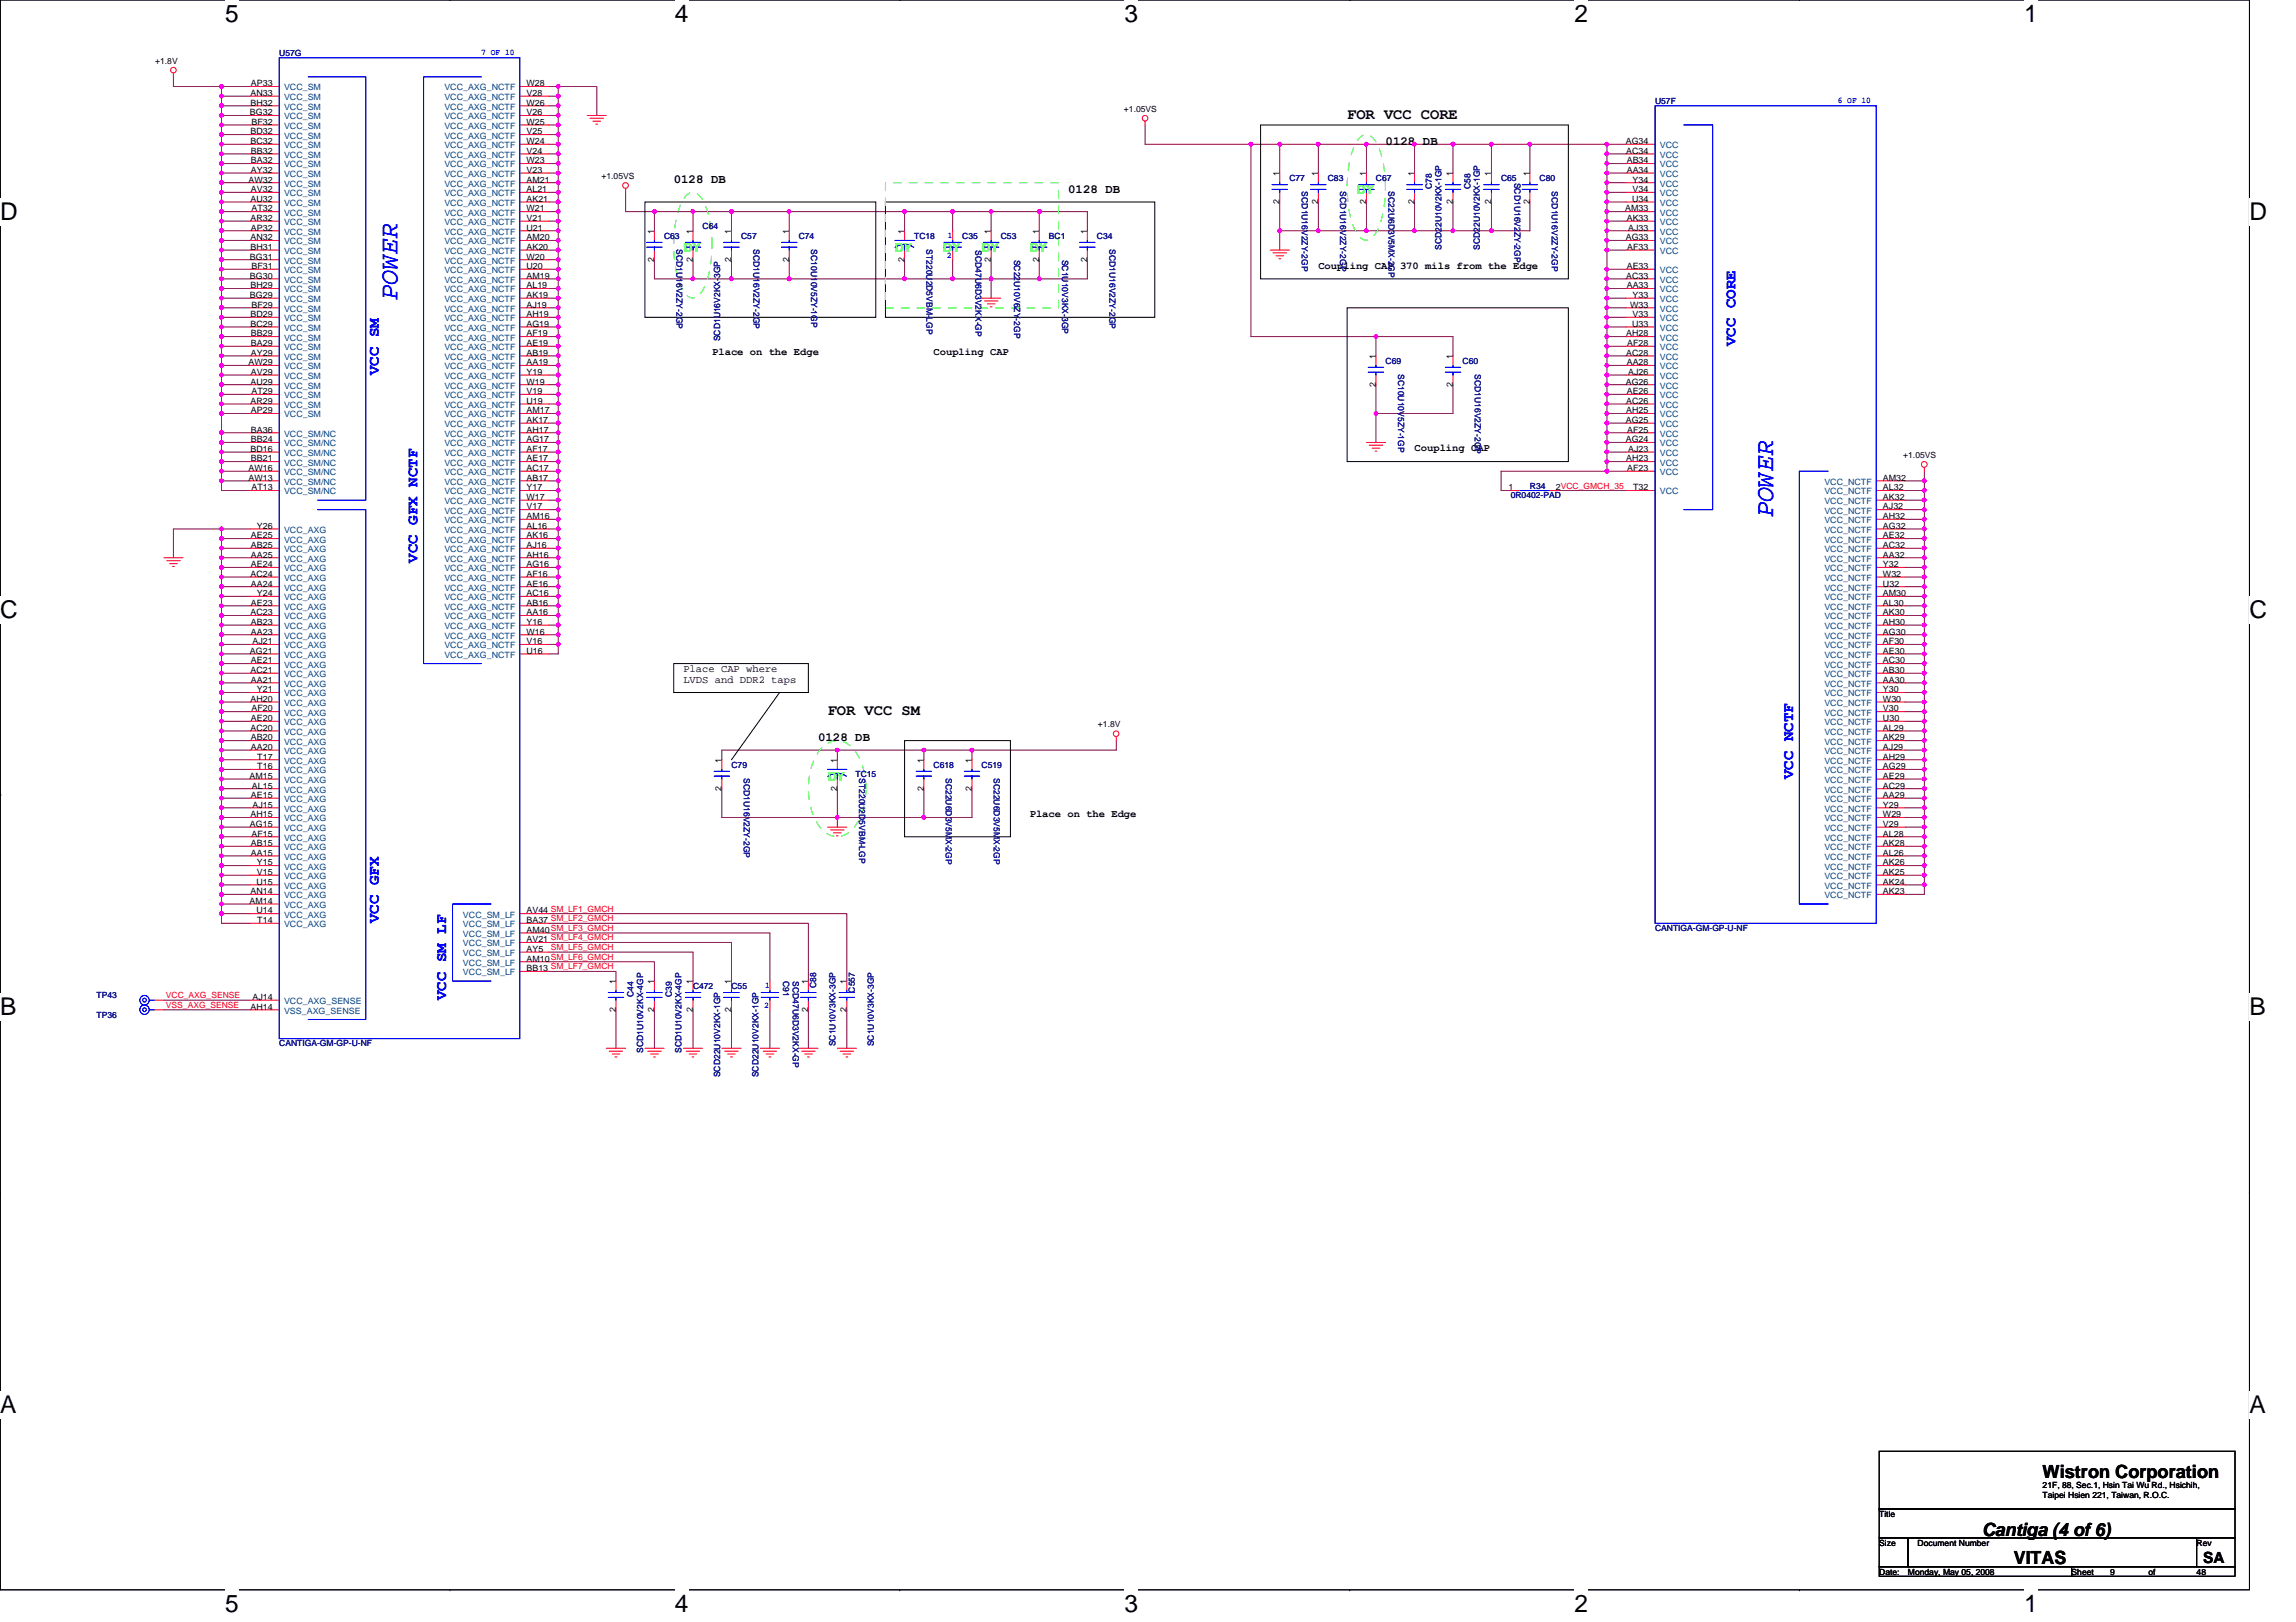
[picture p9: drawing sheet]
<svg xmlns="http://www.w3.org/2000/svg" width="297mm" height="210mm" viewBox="0 0 297 210" stroke-linecap="round" stroke-linejoin="round" font-family="sans-serif">
<defs><g id="words">
<g font-size="3.3" fill="#00f">
<text x="51.4" y="38.8" transform="rotate(-90 51.4 38.8)">POWER</text>
<text x="229.4" y="67" transform="rotate(-90 229.4 67)">POWER</text>
</g>
<g font-size="3.2">
<text x="29.1" y="2.8">5</text>
<text x="87.3" y="2.8">4</text>
<text x="145.5" y="2.8">3</text>
<text x="203.7" y="2.8">2</text>
<text x="261.9" y="2.8">1</text>
<text x="0" y="28.5">D</text>
<text x="291" y="28.5">D</text>
<text x="0" y="80">C</text>
<text x="291" y="80">C</text>
<text x="0" y="131.4">B</text>
<text x="291" y="131.4">B</text>
<text x="0" y="182.8">A</text>
<text x="291" y="182.8">A</text>
<text x="29.1" y="208.6">5</text>
<text x="87.3" y="208.6">4</text>
<text x="145.5" y="208.6">3</text>
<text x="203.7" y="208.6">2</text>
<text x="261.9" y="208.6">1</text>
</g>
<g font-size="2.3">
<text x="264.3" y="191.2">Wistron Corporation</text>
<text x="256.4" y="198.8">Cantiga (4 of 6)</text>
<text x="260.5" y="202.4">VITAS</text>
</g>
<g font-size="2">
<text x="174.3" y="15.4">FOR VCC CORE</text>
<text x="107.1" y="92.5">FOR VCC SM</text>
<text x="285" y="202.2">SA</text>
</g>
<g font-size="2" fill="#00f">
<text x="224.5" y="44.8" transform="rotate(-90 224.5 44.8)">VCC CORE</text>
<text x="49" y="48.5" transform="rotate(-90 49 48.5)">VCC SM</text>
<text x="54" y="72.8" transform="rotate(-90 54 72.8)">VCC GFX NCTF</text>
<text x="232" y="100.8" transform="rotate(-90 232 100.8)">VCC NCTF</text>
<text x="49" y="119.5" transform="rotate(-90 49 119.5)">VCC GFX</text>
<text x="57.7" y="129.4" transform="rotate(-90 57.7 129.4)">VCC SM LF</text>
</g>
<g font-size="1.6">
<text x="87.2" y="23.7">0128 DB</text>
<text x="179.3" y="18.8">0128 DB</text>
<text x="138.2" y="25">0128 DB</text>
<text x="105.8" y="95.9">0128 DB</text>
</g>
<g font-size="1.6" fill="#0f0">
<text x="175.5" y="25.1">DY</text>
<text x="88.4" y="32.6">DY</text>
<text x="115.8" y="32.6">DY</text>
<text x="122" y="32.6">DY</text>
<text x="127" y="32.6">DY</text>
<text x="133.2" y="32.6">DY</text>
<text x="107.1" y="101">DY</text>
</g>
<g font-size="1.4">
<text x="170.6" y="34.8">Coupling CAP 370 mils from the Edge</text>
<text x="92.1" y="46">Place on the Edge</text>
<text x="120.8" y="46">Coupling CAP</text>
<text x="183" y="58.4">Coupling CAP</text>
<text x="88.4" y="87">Place CAP where</text>
<text x="88.4" y="88.4">LVDS and DDR2 taps</text>
<text x="133.2" y="105.7">Place on the Edge</text>
</g>
<g font-size="1.1">
<text x="20.1" y="8.2">+1.8V</text>
<text x="32.5" y="11.2">AP33</text>
<text x="68.1" y="11.2">W28</text>
<text x="32.3" y="14.9">BG32</text>
<text x="32.4" y="17.4">BD32</text>
<text x="32.4" y="12.4">AN33</text>
<text x="32.4" y="13.7">BH32</text>
<text x="32.5" y="16.2">BF32</text>
<text x="68.1" y="12.4">V28</text>
<text x="68.1" y="13.7">W26</text>
<text x="68.1" y="14.9">V26</text>
<text x="68.1" y="16.2">W25</text>
<text x="68.1" y="17.4">V25</text>
<text x="145.4" y="14.5">+1.05VS</text>
<text x="32.1" y="23.6">AW32</text>
<text x="32.4" y="18.6">BC32</text>
<text x="32.5" y="22.4">AY32</text>
<text x="32.5" y="19.9">BB32</text>
<text x="32.5" y="21.1">BA32</text>
<text x="68.1" y="22.4">V23</text>
<text x="68.1" y="23.6">AM21</text>
<text x="68.1" y="18.6">W24</text>
<text x="68.1" y="19.9">V24</text>
<text x="68.1" y="21.1">W23</text>
<text x="77.8" y="23.2">+1.05VS</text>
<text x="165.5" y="22.8" transform="rotate(-90 165.5 22.8)">1</text>
<text x="170.5" y="22.8" transform="rotate(-90 170.5 22.8)">1</text>
<text x="176.8" y="22.8" transform="rotate(-90 176.8 22.8)">1</text>
<text x="183" y="22.8" transform="rotate(-90 183 22.8)">1</text>
<text x="188" y="22.8" transform="rotate(-90 188 22.8)">1</text>
<text x="192.9" y="22.8" transform="rotate(-90 192.9 22.8)">1</text>
<text x="197.9" y="22.8" transform="rotate(-90 197.9 22.8)">1</text>
<text x="210.3" y="18.6">AG34</text>
<text x="210.4" y="19.9">AC34</text>
<text x="210.5" y="21.1">AB34</text>
<text x="210.5" y="22.4">AA34</text>
<text x="211.2" y="23.6">Y34</text>
<text x="32.4" y="26.1">AU32</text>
<text x="32.4" y="28.6">AR32</text>
<text x="32.5" y="24.9">AV32</text>
<text x="32.5" y="29.8">AP32</text>
<text x="32.5" y="27.4">AT32</text>
<text x="68.1" y="24.9">AL21</text>
<text x="68.1" y="26.1">AK21</text>
<text x="68.1" y="27.4">W21</text>
<text x="68.1" y="28.6">V21</text>
<text x="68.1" y="29.8">U21</text>
<text x="165.5" y="26.4" transform="rotate(-90 165.5 26.4)">2</text>
<text x="170.5" y="26.4" transform="rotate(-90 170.5 26.4)">2</text>
<text x="176.8" y="26.4" transform="rotate(-90 176.8 26.4)">2</text>
<text x="183" y="26.4" transform="rotate(-90 183 26.4)">2</text>
<text x="188" y="26.4" transform="rotate(-90 188 26.4)">2</text>
<text x="192.9" y="26.4" transform="rotate(-90 192.9 26.4)">2</text>
<text x="197.9" y="26.4" transform="rotate(-90 197.9 26.4)">2</text>
<text x="210.3" y="27.4">AM33</text>
<text x="210.5" y="28.6">AK33</text>
<text x="210.6" y="29.8">AJ33</text>
<text x="211.2" y="26.1">U34</text>
<text x="211.2" y="24.9">V34</text>
<text x="32.3" y="33.6">BG31</text>
<text x="32.4" y="31.1">AN32</text>
<text x="32.4" y="32.3">BH31</text>
<text x="32.5" y="34.8">BF31</text>
<text x="68.1" y="31.1">AM20</text>
<text x="68.1" y="32.3">AK20</text>
<text x="68.1" y="33.6">W20</text>
<text x="68.1" y="34.8">U20</text>
<text x="84.6" y="33.9" transform="rotate(-90 84.6 33.9)">2</text>
<text x="84.6" y="30.2" transform="rotate(-90 84.6 30.2)">1</text>
<text x="89.6" y="33.9" transform="rotate(-90 89.6 33.9)">2</text>
<text x="89.6" y="30.2" transform="rotate(-90 89.6 30.2)">1</text>
<text x="94.6" y="33.9" transform="rotate(-90 94.6 33.9)">2</text>
<text x="94.6" y="30.2" transform="rotate(-90 94.6 30.2)">1</text>
<text x="102.1" y="33.9" transform="rotate(-90 102.1 33.9)">2</text>
<text x="102.1" y="30.2" transform="rotate(-90 102.1 30.2)">1</text>
<text x="117" y="33.9" transform="rotate(-90 117 33.9)">2</text>
<text x="117" y="30.2" transform="rotate(-90 117 30.2)">1</text>
<text x="128.2" y="33.9" transform="rotate(-90 128.2 33.9)">2</text>
<text x="128.2" y="30.2" transform="rotate(-90 128.2 30.2)">1</text>
<text x="134.4" y="33.9" transform="rotate(-90 134.4 33.9)">2</text>
<text x="134.4" y="30.2" transform="rotate(-90 134.4 30.2)">1</text>
<text x="140.6" y="33.9" transform="rotate(-90 140.6 33.9)">2</text>
<text x="140.6" y="30.2" transform="rotate(-90 140.6 30.2)">1</text>
<text x="210.3" y="31.1">AG33</text>
<text x="210.5" y="34.8">AE33</text>
<text x="210.5" y="32.3">AF33</text>
<text x="32.3" y="36.1">BG30</text>
<text x="32.3" y="38.6">BG29</text>
<text x="32.4" y="37.3">BH29</text>
<text x="32.4" y="41">BD29</text>
<text x="32.5" y="39.8">BF29</text>
<text x="68.1" y="36.1">AM19</text>
<text x="68.1" y="37.3">AL19</text>
<text x="68.1" y="38.6">AK19</text>
<text x="68.1" y="39.8">AJ19</text>
<text x="68.1" y="41">AH19</text>
<text x="210.4" y="36.1">AC33</text>
<text x="210.5" y="37.3">AA33</text>
<text x="210.9" y="39.8">W33</text>
<text x="211.2" y="38.6">Y33</text>
<text x="211.2" y="41">V33</text>
<text x="32.1" y="47.3">AW29</text>
<text x="32.4" y="42.3">BC29</text>
<text x="32.5" y="43.5">BB29</text>
<text x="32.5" y="44.8">BA29</text>
<text x="32.5" y="46">AY29</text>
<text x="68.1" y="42.3">AG19</text>
<text x="68.1" y="43.5">AF19</text>
<text x="68.1" y="44.8">AE19</text>
<text x="68.1" y="46">AB19</text>
<text x="68.1" y="47.3">AA19</text>
<text x="178" y="46.4" transform="rotate(-90 178 46.4)">1</text>
<text x="188" y="46.4" transform="rotate(-90 188 46.4)">1</text>
<text x="210.4" y="43.5">AH28</text>
<text x="210.4" y="46">AC28</text>
<text x="210.5" y="47.3">AA28</text>
<text x="210.5" y="44.8">AF28</text>
<text x="211.2" y="42.3">U33</text>
<text x="32.4" y="49.8">AU29</text>
<text x="32.4" y="52.3">AR29</text>
<text x="32.5" y="48.5">AV29</text>
<text x="32.5" y="53.5">AP29</text>
<text x="32.5" y="51">AT29</text>
<text x="68.1" y="48.5">Y19</text>
<text x="68.1" y="49.8">W19</text>
<text x="68.1" y="51">V19</text>
<text x="68.1" y="52.3">U19</text>
<text x="68.1" y="53.5">AM17</text>
<text x="178" y="50" transform="rotate(-90 178 50)">2</text>
<text x="188" y="50" transform="rotate(-90 188 50)">2</text>
<text x="210.3" y="49.8">AG26</text>
<text x="210.4" y="52.3">AC26</text>
<text x="210.4" y="53.5">AH25</text>
<text x="210.5" y="51">AE26</text>
<text x="210.6" y="48.5">AJ26</text>
<text x="32.4" y="58.5">BD16</text>
<text x="32.5" y="56">BA36</text>
<text x="32.5" y="57.2">BB24</text>
<text x="32.5" y="59.7">BB21</text>
<text x="68.1" y="54.7">AK17</text>
<text x="68.1" y="56">AH17</text>
<text x="68.1" y="57.2">AG17</text>
<text x="68.1" y="58.5">AF17</text>
<text x="68.1" y="59.7">AE17</text>
<text x="210.3" y="54.7">AG25</text>
<text x="210.3" y="57.2">AG24</text>
<text x="210.4" y="59.7">AH23</text>
<text x="210.5" y="56">AF25</text>
<text x="210.6" y="58.5">AJ23</text>
<text x="246.2" y="59.3">+1.05VS</text>
<text x="32.1" y="61">AW16</text>
<text x="32.1" y="62.2">AW13</text>
<text x="32.5" y="63.5">AT13</text>
<text x="68.1" y="61">AC17</text>
<text x="68.1" y="62.2">AB17</text>
<text x="68.1" y="63.5">Y17</text>
<text x="68.1" y="64.7">W17</text>
<text x="68.1" y="65.9">V17</text>
<text x="195.2" y="63.5">1</text>
<text x="201.3" y="63.5">2VCC_GMCH_35</text>
<text x="210.5" y="61">AF23</text>
<text x="211.3" y="63.5">T32</text>
<text x="243.6" y="62.2">AM32</text>
<text x="243.6" y="63.5">AL32</text>
<text x="243.6" y="64.7">AK32</text>
<text x="243.6" y="65.9">AJ32</text>
<text x="32.5" y="69.7">AE25</text>
<text x="32.5" y="70.9">AB25</text>
<text x="33.2" y="68.4">Y26</text>
<text x="68.1" y="67.2">AM16</text>
<text x="68.1" y="68.4">AL16</text>
<text x="68.1" y="69.7">AK16</text>
<text x="68.1" y="70.9">AJ16</text>
<text x="243.6" y="67.2">AH32</text>
<text x="243.6" y="68.4">AG32</text>
<text x="243.6" y="69.7">AE32</text>
<text x="243.6" y="70.9">AC32</text>
<text x="32.4" y="74.7">AC24</text>
<text x="32.5" y="72.2">AA25</text>
<text x="32.5" y="73.4">AE24</text>
<text x="32.5" y="75.9">AA24</text>
<text x="33.2" y="77.2">Y24</text>
<text x="68.1" y="72.2">AH16</text>
<text x="68.1" y="73.4">AG16</text>
<text x="68.1" y="74.7">AF16</text>
<text x="68.1" y="75.9">AE16</text>
<text x="68.1" y="77.2">AC16</text>
<text x="243.6" y="72.2">AA32</text>
<text x="243.6" y="73.4">Y32</text>
<text x="243.6" y="74.7">W32</text>
<text x="243.6" y="75.9">U32</text>
<text x="243.6" y="77.2">AM30</text>
<text x="32.4" y="79.6">AC23</text>
<text x="32.5" y="78.4">AE23</text>
<text x="32.5" y="80.9">AB23</text>
<text x="32.5" y="82.1">AA23</text>
<text x="32.7" y="83.4">AJ21</text>
<text x="68.1" y="78.4">AB16</text>
<text x="68.1" y="79.6">AA16</text>
<text x="68.1" y="80.9">Y16</text>
<text x="68.1" y="82.1">W16</text>
<text x="68.1" y="83.4">V16</text>
<text x="243.6" y="78.4">AL30</text>
<text x="243.6" y="79.6">AK30</text>
<text x="243.6" y="82.1">AG30</text>
<text x="243.6" y="83.4">AF30</text>
<text x="243.6" y="80.9">AH30</text>
<text x="32.3" y="84.6">AG21</text>
<text x="32.4" y="87.1">AC21</text>
<text x="32.5" y="85.9">AE21</text>
<text x="32.5" y="88.3">AA21</text>
<text x="33.2" y="89.6">Y21</text>
<text x="68.1" y="84.6">U16</text>
<text x="243.6" y="85.9">AC30</text>
<text x="243.6" y="84.6">AE30</text>
<text x="243.6" y="87.1">AB30</text>
<text x="243.6" y="88.3">AA30</text>
<text x="243.6" y="89.6">Y30</text>
<text x="32.4" y="90.8">AH20</text>
<text x="32.4" y="94.6">AC20</text>
<text x="32.5" y="93.3">AE20</text>
<text x="32.5" y="95.8">AB20</text>
<text x="32.5" y="92.1">AF20</text>
<text x="142" y="94.1">+1.8V</text>
<text x="243.6" y="90.8">W30</text>
<text x="243.6" y="92.1">V30</text>
<text x="243.6" y="93.3">U30</text>
<text x="243.6" y="94.6">AL29</text>
<text x="243.6" y="95.8">AK29</text>
<text x="32.3" y="100.8">AM15</text>
<text x="32.5" y="97">AA20</text>
<text x="33.3" y="98.3">T17</text>
<text x="33.3" y="99.5">T16</text>
<text x="93.4" y="98.7" transform="rotate(-90 93.4 98.7)">1</text>
<text x="108.3" y="98.7" transform="rotate(-90 108.3 98.7)">1</text>
<text x="119.5" y="98.7" transform="rotate(-90 119.5 98.7)">1</text>
<text x="125.7" y="98.7" transform="rotate(-90 125.7 98.7)">1</text>
<text x="243.6" y="97">AJ29</text>
<text x="243.6" y="98.3">AH29</text>
<text x="243.6" y="99.5">AG29</text>
<text x="243.6" y="100.8">AE29</text>
<text x="32.3" y="107">AG15</text>
<text x="32.4" y="105.8">AH15</text>
<text x="32.5" y="103.3">AE15</text>
<text x="32.6" y="102">AL15</text>
<text x="32.7" y="104.5">AJ15</text>
<text x="93.4" y="102.3" transform="rotate(-90 93.4 102.3)">2</text>
<text x="108.3" y="102.3" transform="rotate(-90 108.3 102.3)">2</text>
<text x="119.5" y="102.3" transform="rotate(-90 119.5 102.3)">2</text>
<text x="125.7" y="102.3" transform="rotate(-90 125.7 102.3)">2</text>
<text x="243.6" y="102">AC29</text>
<text x="243.6" y="103.3">AA29</text>
<text x="243.6" y="104.5">Y29</text>
<text x="243.6" y="105.8">W29</text>
<text x="243.6" y="107">V29</text>
<text x="32.5" y="109.5">AB15</text>
<text x="32.5" y="110.7">AA15</text>
<text x="32.5" y="108.3">AF15</text>
<text x="33.2" y="112">Y15</text>
<text x="33.2" y="113.2">V15</text>
<text x="243.6" y="113.2">AK25</text>
<text x="243.6" y="108.3">AL28</text>
<text x="243.6" y="109.5">AK28</text>
<text x="243.6" y="110.7">AL26</text>
<text x="243.6" y="112">AK26</text>
<text x="32.3" y="117">AM14</text>
<text x="32.4" y="115.7">AN14</text>
<text x="33.2" y="114.5">U15</text>
<text x="33.2" y="118.2">U14</text>
<text x="33.3" y="119.5">T14</text>
<text x="68.1" y="118.2">AV44 SM_LF1_GMCH</text>
<text x="68.1" y="119.5">BA37 SM_LF2_GMCH</text>
<text x="243.6" y="114.5">AK24</text>
<text x="243.6" y="115.7">AK23</text>
<text x="68.1" y="120.7">AM40SM_LF3_GMCH</text>
<text x="68.1" y="121.9">AV21 SM_LF4_GMCH</text>
<text x="68.1" y="123.2">AY5</text>
<text x="68.1" y="124.4">AM10SM_LF6_GMCH</text>
<text x="68.1" y="125.7">BB13 SM_LF7_GMCH</text>
<text x="32.4" y="130.7">AH14</text>
<text x="32.7" y="129.4">AJ14</text>
<text x="79.7" y="130.9" transform="rotate(-90 79.7 130.9)">2</text>
<text x="79.7" y="127.3" transform="rotate(-90 79.7 127.3)">1</text>
<text x="84.6" y="130.9" transform="rotate(-90 84.6 130.9)">2</text>
<text x="84.6" y="127.3" transform="rotate(-90 84.6 127.3)">1</text>
<text x="89.6" y="130.9" transform="rotate(-90 89.6 130.9)">2</text>
<text x="89.6" y="127.3" transform="rotate(-90 89.6 127.3)">1</text>
<text x="94.6" y="130.9" transform="rotate(-90 94.6 130.9)">2</text>
<text x="94.6" y="127.3" transform="rotate(-90 94.6 127.3)">1</text>
<text x="104.6" y="130.9" transform="rotate(-90 104.6 130.9)">2</text>
<text x="104.6" y="127.3" transform="rotate(-90 104.6 127.3)">1</text>
<text x="109.5" y="130.9" transform="rotate(-90 109.5 130.9)">2</text>
<text x="109.5" y="127.3" transform="rotate(-90 109.5 127.3)">1</text>
<text x="243.1" y="196.3">Title</text>
<text x="264.3" y="192.6">21F, 88, Sec.1, Hsin Tai Wu Rd., Hsichih,</text>
<text x="264.3" y="193.9">Taipei Hsien 221, Taiwan, R.O.C.</text>
<text x="243.1" y="200">Size</text>
<text x="243.1" y="203.8">Date:</text>
<text x="246.8" y="203.8">Monday, May 05, 2008</text>
<text x="248.1" y="200">Document Number</text>
<text x="268" y="203.8">Sheet</text>
<text x="273" y="203.8">9</text>
<text x="278" y="203.8">of</text>
<text x="284.2" y="200">Rev</text>
<text x="284.2" y="203.8">48</text>
</g>
<g font-size="1.1" fill="#000080">
<text x="36.1" y="7.2">U57G</text>
<text x="214.1" y="13.5">U57F</text>
<text x="166.8" y="23.4">C77</text>
<text x="171.8" y="23.4">C83</text>
<text x="178" y="23.4">C67</text>
<text x="194.2" y="23.4">C65</text>
<text x="195.9" y="23.6" transform="rotate(90 195.9 23.6)">SCD1U16V2ZY-2GP</text>
<text x="199.2" y="23.4">C80</text>
<text x="90.9" y="29.6">C64</text>
<text x="168.4" y="24.8" transform="rotate(90 168.4 24.8)">SCD1U16V2ZY-2GP</text>
<text x="173.4" y="24.8" transform="rotate(90 173.4 24.8)">SCD1U16V2ZY-2GP</text>
<text x="179.6" y="24.8" transform="rotate(90 179.6 24.8)">SC22U6D3V5MX-2GP</text>
<text x="185.2" y="24.5" transform="rotate(-90 185.2 24.5)">C78</text>
<text x="190.2" y="24.5" transform="rotate(-90 190.2 24.5)">C58</text>
<text x="200.8" y="24.8" transform="rotate(90 200.8 24.8)">SCD1U16V2ZY-2GP</text>
<text x="85.9" y="30.9">C63</text>
<text x="87.5" y="32.2" transform="rotate(90 87.5 32.2)">SCD1U16V2ZY-2GP</text>
<text x="95.9" y="30.9">C57</text>
<text x="97.5" y="32.2" transform="rotate(90 97.5 32.2)">SCD1U16V2ZY-2GP</text>
<text x="103.3" y="30.9">C74</text>
<text x="104.9" y="32.2" transform="rotate(90 104.9 32.2)">SC10U10V5ZY-1GP</text>
<text x="118.3" y="30.9">TC18</text>
<text x="119.9" y="32.2" transform="rotate(90 119.9 32.2)">ST220U2D5VBM-LGP</text>
<text x="124.5" y="30.9">C35</text>
<text x="126.2" y="32.4" transform="rotate(90 126.2 32.4)">SCD47U6D3V2KX-GP</text>
<text x="129.5" y="30.9">C53</text>
<text x="131.2" y="33.6" transform="rotate(90 131.2 33.6)">SC22U10V6ZY-2GP</text>
<text x="135.7" y="30.9">BC1</text>
<text x="137.4" y="33.6" transform="rotate(90 137.4 33.6)">SC1U10V3KX-3GP</text>
<text x="141.9" y="30.9">C34</text>
<text x="143.5" y="32.2" transform="rotate(90 143.5 32.2)">SCD1U16V2ZY-2GP</text>
<text x="186.5" y="32.4" transform="rotate(-90 186.5 32.4)">SCD22U10V2KX-1GP</text>
<text x="191.5" y="32.4" transform="rotate(-90 191.5 32.4)">SCD22U10V2KX-1GP</text>
<text x="93.2" y="44.2" transform="rotate(-90 93.2 44.2)">SCD1U16V2KX-3GP</text>
<text x="179.3" y="47.1">C69</text>
<text x="189.2" y="47.1">C60</text>
<text x="180.9" y="48.4" transform="rotate(90 180.9 48.4)">SC10U10V5ZY-1GP</text>
<text x="190.8" y="48.4" transform="rotate(90 190.8 48.4)">SCD1U16V2ZY-2GP</text>
<text x="195.4" y="64.5">0R0402-PAD</text>
<text x="197.9" y="63.2">R34</text>
<text x="94.6" y="99.3">C79</text>
<text x="96.2" y="100.7" transform="rotate(90 96.2 100.7)">SCD1U16V2ZY-2GP</text>
<text x="110.7" y="100.6">TC15</text>
<text x="111.2" y="100.7" transform="rotate(90 111.2 100.7)">ST220U2D5VBM-LGP</text>
<text x="120.8" y="99.3">C618</text>
<text x="122.4" y="100.7" transform="rotate(90 122.4 100.7)">SC22U6D3V5MX-2GP</text>
<text x="127" y="99.3">C519</text>
<text x="128.6" y="100.7" transform="rotate(90 128.6 100.7)">SC22U6D3V5MX-2GP</text>
<text x="214.1" y="120.5">CANTIGA-GM-GP-U-NF</text>
<text x="12.5" y="131.7">TP36</text>
<text x="12.5" y="129.2">TP43</text>
<text x="82" y="129.1" transform="rotate(-90 82 129.1)">C44</text>
<text x="86.9" y="129.1" transform="rotate(-90 86.9 129.1)">C39</text>
<text x="89.7" y="128">C472</text>
<text x="94.6" y="128">C55</text>
<text x="101.3" y="127" transform="rotate(90 101.3 127)">C91</text>
<text x="102.6" y="127" transform="rotate(90 102.6 127)">SCD47U6D3V2KX-GP</text>
<text x="105.6" y="127.8" transform="rotate(-90 105.6 127.8)">C88</text>
<text x="110.6" y="128.4" transform="rotate(-90 110.6 128.4)">C557</text>
<text x="36.1" y="135.4">CANTIGA-GM-GP-U-NF</text>
<text x="83.2" y="136.3" transform="rotate(-90 83.2 136.3)">SCD1U10V2KX-4GP</text>
<text x="88.2" y="136.3" transform="rotate(-90 88.2 136.3)">SCD1U10V2KX-4GP</text>
<text x="108.1" y="135.4" transform="rotate(-90 108.1 135.4)">SC1U10V3KX-3GP</text>
<text x="113.1" y="135.4" transform="rotate(-90 113.1 135.4)">SC1U10V3KX-3GP</text>
<text x="93.2" y="139.4" transform="rotate(-90 93.2 139.4)">SCD22U10V2KX-1GP</text>
<text x="98.1" y="139.4" transform="rotate(-90 98.1 139.4)">SCD22U10V2KX-1GP</text>
</g>
<g font-size="1.1" fill="#004080">
<text x="36.7" y="11.7">VCC_SM</text>
<text x="57.5" y="11.7">VCC_AXG_NCTF</text>
<text x="36.7" y="17.9">VCC_SM</text>
<text x="36.7" y="13">VCC_SM</text>
<text x="36.7" y="14.2">VCC_SM</text>
<text x="36.7" y="15.5">VCC_SM</text>
<text x="36.7" y="16.7">VCC_SM</text>
<text x="57.5" y="13">VCC_AXG_NCTF</text>
<text x="57.5" y="14.2">VCC_AXG_NCTF</text>
<text x="57.5" y="15.5">VCC_AXG_NCTF</text>
<text x="57.5" y="16.7">VCC_AXG_NCTF</text>
<text x="57.5" y="17.9">VCC_AXG_NCTF</text>
<text x="36.7" y="22.9">VCC_SM</text>
<text x="36.7" y="19.2">VCC_SM</text>
<text x="36.7" y="20.4">VCC_SM</text>
<text x="36.7" y="21.7">VCC_SM</text>
<text x="57.5" y="22.9">VCC_AXG_NCTF</text>
<text x="57.5" y="19.2">VCC_AXG_NCTF</text>
<text x="57.5" y="20.4">VCC_AXG_NCTF</text>
<text x="57.5" y="21.7">VCC_AXG_NCTF</text>
<text x="214.7" y="19.2">VCC</text>
<text x="214.7" y="20.4">VCC</text>
<text x="214.7" y="21.7">VCC</text>
<text x="214.7" y="22.9">VCC</text>
<text x="36.7" y="24.2">VCC_SM</text>
<text x="36.7" y="25.4">VCC_SM</text>
<text x="36.7" y="26.6">VCC_SM</text>
<text x="36.7" y="27.9">VCC_SM</text>
<text x="36.7" y="29.1">VCC_SM</text>
<text x="57.5" y="24.2">VCC_AXG_NCTF</text>
<text x="57.5" y="25.4">VCC_AXG_NCTF</text>
<text x="57.5" y="26.6">VCC_AXG_NCTF</text>
<text x="57.5" y="27.9">VCC_AXG_NCTF</text>
<text x="57.5" y="29.1">VCC_AXG_NCTF</text>
<text x="214.7" y="24.2">VCC</text>
<text x="214.7" y="25.4">VCC</text>
<text x="214.7" y="26.6">VCC</text>
<text x="214.7" y="27.9">VCC</text>
<text x="214.7" y="29.1">VCC</text>
<text x="36.7" y="35.3">VCC_SM</text>
<text x="36.7" y="30.4">VCC_SM</text>
<text x="36.7" y="31.6">VCC_SM</text>
<text x="36.7" y="32.9">VCC_SM</text>
<text x="36.7" y="34.1">VCC_SM</text>
<text x="57.5" y="30.4">VCC_AXG_NCTF</text>
<text x="57.5" y="31.6">VCC_AXG_NCTF</text>
<text x="57.5" y="32.9">VCC_AXG_NCTF</text>
<text x="57.5" y="34.1">VCC_AXG_NCTF</text>
<text x="57.5" y="35.3">VCC_AXG_NCTF</text>
<text x="214.7" y="30.4">VCC</text>
<text x="214.7" y="31.6">VCC</text>
<text x="214.7" y="32.9">VCC</text>
<text x="214.7" y="35.3">VCC</text>
<text x="36.7" y="36.6">VCC_SM</text>
<text x="36.7" y="37.8">VCC_SM</text>
<text x="36.7" y="39.1">VCC_SM</text>
<text x="36.7" y="40.3">VCC_SM</text>
<text x="36.7" y="41.6">VCC_SM</text>
<text x="57.5" y="36.6">VCC_AXG_NCTF</text>
<text x="57.5" y="37.8">VCC_AXG_NCTF</text>
<text x="57.5" y="39.1">VCC_AXG_NCTF</text>
<text x="57.5" y="40.3">VCC_AXG_NCTF</text>
<text x="57.5" y="41.6">VCC_AXG_NCTF</text>
<text x="214.7" y="36.6">VCC</text>
<text x="214.7" y="37.8">VCC</text>
<text x="214.7" y="39.1">VCC</text>
<text x="214.7" y="40.3">VCC</text>
<text x="214.7" y="41.6">VCC</text>
<text x="36.7" y="47.8">VCC_SM</text>
<text x="36.7" y="42.8">VCC_SM</text>
<text x="36.7" y="44.1">VCC_SM</text>
<text x="36.7" y="45.3">VCC_SM</text>
<text x="36.7" y="46.6">VCC_SM</text>
<text x="57.5" y="42.8">VCC_AXG_NCTF</text>
<text x="57.5" y="44.1">VCC_AXG_NCTF</text>
<text x="57.5" y="45.3">VCC_AXG_NCTF</text>
<text x="57.5" y="46.6">VCC_AXG_NCTF</text>
<text x="57.5" y="47.8">VCC_AXG_NCTF</text>
<text x="214.7" y="42.8">VCC</text>
<text x="214.7" y="44.1">VCC</text>
<text x="214.7" y="45.3">VCC</text>
<text x="214.7" y="46.6">VCC</text>
<text x="214.7" y="47.8">VCC</text>
<text x="36.7" y="49">VCC_SM</text>
<text x="36.7" y="50.3">VCC_SM</text>
<text x="36.7" y="51.5">VCC_SM</text>
<text x="36.7" y="52.8">VCC_SM</text>
<text x="57.5" y="49">VCC_AXG_NCTF</text>
<text x="57.5" y="50.3">VCC_AXG_NCTF</text>
<text x="57.5" y="51.5">VCC_AXG_NCTF</text>
<text x="57.5" y="52.8">VCC_AXG_NCTF</text>
<text x="214.7" y="49">VCC</text>
<text x="214.7" y="50.3">VCC</text>
<text x="214.7" y="51.5">VCC</text>
<text x="214.7" y="52.8">VCC</text>
<text x="36.7" y="54">VCC_SM</text>
<text x="36.7" y="56.5">VCC_SM/NC</text>
<text x="36.7" y="57.8">VCC_SM/NC</text>
<text x="36.7" y="59">VCC_SM/NC</text>
<text x="57.5" y="54">VCC_AXG_NCTF</text>
<text x="57.5" y="55.3">VCC_AXG_NCTF</text>
<text x="57.5" y="56.5">VCC_AXG_NCTF</text>
<text x="57.5" y="57.8">VCC_AXG_NCTF</text>
<text x="57.5" y="59">VCC_AXG_NCTF</text>
<text x="214.7" y="54">VCC</text>
<text x="214.7" y="55.3">VCC</text>
<text x="214.7" y="56.5">VCC</text>
<text x="214.7" y="57.8">VCC</text>
<text x="214.7" y="59">VCC</text>
<text x="36.7" y="60.2">VCC_SM/NC</text>
<text x="36.7" y="61.5">VCC_SM/NC</text>
<text x="36.7" y="62.7">VCC_SM/NC</text>
<text x="36.7" y="64">VCC_SM/NC</text>
<text x="57.5" y="60.2">VCC_AXG_NCTF</text>
<text x="57.5" y="61.5">VCC_AXG_NCTF</text>
<text x="57.5" y="62.7">VCC_AXG_NCTF</text>
<text x="57.5" y="64">VCC_AXG_NCTF</text>
<text x="57.5" y="65.2">VCC_AXG_NCTF</text>
<text x="214.7" y="60.2">VCC</text>
<text x="214.7" y="61.5">VCC</text>
<text x="214.7" y="64">VCC</text>
<text x="236" y="62.7">VCC_NCTF</text>
<text x="236" y="64">VCC_NCTF</text>
<text x="236" y="65.2">VCC_NCTF</text>
<text x="36.7" y="69">VCC_AXG</text>
<text x="36.7" y="70.2">VCC_AXG</text>
<text x="36.7" y="71.5">VCC_AXG</text>
<text x="57.5" y="66.5">VCC_AXG_NCTF</text>
<text x="57.5" y="67.7">VCC_AXG_NCTF</text>
<text x="57.5" y="69">VCC_AXG_NCTF</text>
<text x="57.5" y="70.2">VCC_AXG_NCTF</text>
<text x="57.5" y="71.5">VCC_AXG_NCTF</text>
<text x="236" y="66.5">VCC_NCTF</text>
<text x="236" y="67.7">VCC_NCTF</text>
<text x="236" y="69">VCC_NCTF</text>
<text x="236" y="70.2">VCC_NCTF</text>
<text x="236" y="71.5">VCC_NCTF</text>
<text x="36.7" y="72.7">VCC_AXG</text>
<text x="36.7" y="73.9">VCC_AXG</text>
<text x="36.7" y="75.2">VCC_AXG</text>
<text x="36.7" y="76.4">VCC_AXG</text>
<text x="36.7" y="77.7">VCC_AXG</text>
<text x="57.5" y="72.7">VCC_AXG_NCTF</text>
<text x="57.5" y="73.9">VCC_AXG_NCTF</text>
<text x="57.5" y="75.2">VCC_AXG_NCTF</text>
<text x="57.5" y="76.4">VCC_AXG_NCTF</text>
<text x="57.5" y="77.7">VCC_AXG_NCTF</text>
<text x="236" y="72.7">VCC_NCTF</text>
<text x="236" y="73.9">VCC_NCTF</text>
<text x="236" y="75.2">VCC_NCTF</text>
<text x="236" y="76.4">VCC_NCTF</text>
<text x="236" y="77.7">VCC_NCTF</text>
<text x="36.7" y="78.9">VCC_AXG</text>
<text x="36.7" y="80.2">VCC_AXG</text>
<text x="36.7" y="81.4">VCC_AXG</text>
<text x="36.7" y="82.7">VCC_AXG</text>
<text x="36.7" y="83.9">VCC_AXG</text>
<text x="57.5" y="78.9">VCC_AXG_NCTF</text>
<text x="57.5" y="80.2">VCC_AXG_NCTF</text>
<text x="57.5" y="81.4">VCC_AXG_NCTF</text>
<text x="57.5" y="82.7">VCC_AXG_NCTF</text>
<text x="57.5" y="83.9">VCC_AXG_NCTF</text>
<text x="236" y="78.9">VCC_NCTF</text>
<text x="236" y="80.2">VCC_NCTF</text>
<text x="236" y="82.7">VCC_NCTF</text>
<text x="236" y="83.9">VCC_NCTF</text>
<text x="236" y="81.4">VCC_NCTF</text>
<text x="36.7" y="85.1">VCC_AXG</text>
<text x="36.7" y="86.4">VCC_AXG</text>
<text x="36.7" y="87.6">VCC_AXG</text>
<text x="36.7" y="88.9">VCC_AXG</text>
<text x="57.5" y="85.1">VCC_AXG_NCTF</text>
<text x="236" y="86.4">VCC_NCTF</text>
<text x="236" y="85.1">VCC_NCTF</text>
<text x="236" y="87.6">VCC_NCTF</text>
<text x="236" y="88.9">VCC_NCTF</text>
<text x="36.7" y="90.1">VCC_AXG</text>
<text x="36.7" y="91.4">VCC_AXG</text>
<text x="36.7" y="92.6">VCC_AXG</text>
<text x="36.7" y="93.9">VCC_AXG</text>
<text x="36.7" y="95.1">VCC_AXG</text>
<text x="236" y="91.4">VCC_NCTF</text>
<text x="236" y="92.6">VCC_NCTF</text>
<text x="236" y="93.9">VCC_NCTF</text>
<text x="236" y="95.1">VCC_NCTF</text>
<text x="236" y="90.1">VCC_NCTF</text>
<text x="36.7" y="96.4">VCC_AXG</text>
<text x="36.7" y="97.6">VCC_AXG</text>
<text x="36.7" y="98.8">VCC_AXG</text>
<text x="36.7" y="101.3">VCC_AXG</text>
<text x="36.7" y="100.1">VCC_AXG</text>
<text x="236" y="97.6">VCC_NCTF</text>
<text x="236" y="98.8">VCC_NCTF</text>
<text x="236" y="100.1">VCC_NCTF</text>
<text x="236" y="101.3">VCC_NCTF</text>
<text x="236" y="96.4">VCC_NCTF</text>
<text x="36.7" y="102.6">VCC_AXG</text>
<text x="36.7" y="105.1">VCC_AXG</text>
<text x="36.7" y="106.3">VCC_AXG</text>
<text x="36.7" y="107.5">VCC_AXG</text>
<text x="36.7" y="103.8">VCC_AXG</text>
<text x="236" y="102.6">VCC_NCTF</text>
<text x="236" y="103.8">VCC_NCTF</text>
<text x="236" y="105.1">VCC_NCTF</text>
<text x="236" y="106.3">VCC_NCTF</text>
<text x="236" y="107.5">VCC_NCTF</text>
<text x="36.7" y="108.8">VCC_AXG</text>
<text x="36.7" y="110">VCC_AXG</text>
<text x="36.7" y="111.3">VCC_AXG</text>
<text x="36.7" y="112.5">VCC_AXG</text>
<text x="36.7" y="113.8">VCC_AXG</text>
<text x="236" y="113.8">VCC_NCTF</text>
<text x="236" y="108.8">VCC_NCTF</text>
<text x="236" y="110">VCC_NCTF</text>
<text x="236" y="111.3">VCC_NCTF</text>
<text x="236" y="112.5">VCC_NCTF</text>
<text x="36.7" y="115">VCC_AXG</text>
<text x="36.7" y="116.2">VCC_AXG</text>
<text x="36.7" y="117.5">VCC_AXG</text>
<text x="36.7" y="118.7">VCC_AXG</text>
<text x="36.7" y="120">VCC_AXG</text>
<text x="59.9" y="118.7">VCC_SM_LF</text>
<text x="59.9" y="120">VCC_SM_LF</text>
<text x="236" y="115">VCC_NCTF</text>
<text x="236" y="116.2">VCC_NCTF</text>
<text x="59.9" y="121.2">VCC_SM_LF</text>
<text x="59.9" y="122.5">VCC_SM_LF</text>
<text x="59.9" y="123.7">VCC_SM_LF</text>
<text x="59.9" y="125">VCC_SM_LF</text>
<text x="36.7" y="129.9">VCC_AXG_SENSE</text>
<text x="36.7" y="131.2">VSS_AXG_SENSE</text>
<text x="59.9" y="126.2">VCC_SM_LF</text>
</g>
<g font-size="1.1" fill="#00f">
<text x="62.3" y="7.1">7 OF 10</text>
<text x="237.8" y="13.4">6 OF 10</text>
<text x="122.5" y="33.4">2</text>
<text x="122.6" y="30.8">1</text>
<text x="98.9" y="130.5">2</text>
<text x="99" y="127.9">1</text>
</g>
<g font-size="1.1" fill="#f00">
<text x="71.2" y="123">SM_LF5_GMCH</text>
<text x="21.5" y="129.2">VCC_AXG_SENSE</text>
<text x="21.5" y="130.4">VSS_AXG_SENSE</text>
</g>
</g></defs>
<path d="M0 0h291v205.7h-291z" fill="none" stroke="#000" stroke-width=".13"/>
<g fill="#fff">
<path d="M29.1 0h1.8v3.5h-1.8z"/>
<path d="M29.1 205.7h1.8v3.6h-1.8z"/>
</g>
<path d="M58.2 0h.1M58.2 205.7h.1" fill="none" stroke="#000" stroke-width=".13"/>
<g fill="#fff">
<path d="M87.3 0h1.8v3.5h-1.8z"/>
<path d="M87.3 205.7h1.8v3.6h-1.8z"/>
</g>
<path d="M116.4 0h.1M116.4 205.7h.1" fill="none" stroke="#000" stroke-width=".13"/>
<g fill="#fff">
<path d="M145.5 0h1.8v3.5h-1.8z"/>
<path d="M145.5 205.7h1.8v3.6h-1.8z"/>
</g>
<path d="M174.6 0h.1M174.6 205.7h.1" fill="none" stroke="#000" stroke-width=".13"/>
<g fill="#fff">
<path d="M203.7 0h1.8v3.5h-1.8z"/>
<path d="M203.7 205.7h1.8v3.6h-1.8z"/>
</g>
<path d="M232.8 0h.1M232.8 205.7h.1" fill="none" stroke="#000" stroke-width=".13"/>
<g fill="#fff">
<path d="M261.9 0h1.7v3.5h-1.7z"/>
<path d="M261.9 205.7h1.7v3.6h-1.7z"/>
<path d="M0 25.7h2.3v3.5h-2.3z"/>
<path d="M291 25.7h2.3v3.5h-2.3z"/>
<path d="M0 77.2h2.3v3.5h-2.3z"/>
<path d="M291 77.2h2.3v3.5h-2.3z"/>
</g>
<path d="M0 51.4h.1M291 51.4h.1" fill="none" stroke="#000" stroke-width=".13"/>
<g fill="#fff">
<path d="M0 128.6h2.1v3.5h-2.1z"/>
<path d="M291 128.6h2.1v3.5h-2.1z"/>
</g>
<path d="M0 102.9h.1M291 102.9h.1" fill="none" stroke="#000" stroke-width=".13"/>
<g fill="#fff">
<path d="M0 180h2.2v3.5h-2.2z"/>
<path d="M291 180h2.1v3.5h-2.1z"/>
</g>
<g fill="none" stroke="#000" stroke-width=".13">
<path d="M163.1 16.2h39.8v19.9h-39.8zM83.4 26.1h29.9v15h-29.9zM114.6 26.1h34.8v15h-34.8zM174.3 39.8h28.6v19.9h-28.6zM87.2 85.9h17.4v3.7h-17.4zM100.9 89.6l-6.3 8.7M117 95.8h13.7v12.5h-13.7zM0 154.3h.1M291 154.3h.1M243.1 187.8h46.1v7.5h-46.1zM243.1 195.3h46.1v3.7h-46.1zM243.1 199h3.7v3.8h-3.7z"/>
<path d="M246.8 199h37.4v3.8h-37.4zM284.2 199h5v3.8h-5zM243.1 202.8h24.9v1.2h-24.9zM268 202.8h21.2v1.2h-21.2z"/>
</g>
<g fill="none" stroke="#800040" stroke-width=".13">
<path d="M22.4 9.9v1.3h10M28.7 18.7h3.7M28.7 11.2v52.3h3.7M28.7 13.7h3.7M28.7 19.9h3.7M28.7 14.9h3.7M28.7 16.2h3.7M28.7 17.4h3.7M28.7 12.4h3.7M71 18.7h1.2M71 13.7h1.2M71 19.9h1.2"/>
<path d="M71 11.2h1.2M71 14.9h1.2M71 16.2h1.2M71 17.4h1.2M71 12.4h1.2M72.2 11.2h5v3.7M72.2 11.2v73.4h-1.2M148.1 16.2v2.5h62.3M161.8 18.7v24.9h26.2v2.5M165.6 18.7v3.7M170.6 18.7v3.7M176.8 18.7v3.7"/>
<path d="M183 18.7v3.7M188 18.7v3.7M193 18.7v3.7M197.9 18.7v3.7M207.9 19.9h2.5M207.9 18.7v42.3M28.7 32.4h3.7M28.7 34.8h3.7M28.7 36.1h3.7M28.7 37.3h3.7M28.7 38.6h3.7M28.7 39.8h3.7"/>
<path d="M28.7 27.4h3.7M28.7 21.2h3.7M28.7 22.4h3.7M28.7 23.6h3.7M28.7 24.9h3.7M28.7 26.1h3.7M28.7 28.6h3.7M28.7 29.9h3.7M28.7 31.1h3.7M28.7 33.6h3.7M71 32.4h1.2M71 34.8h1.2"/>
<path d="M71 36.1h1.2M71 37.3h1.2M71 38.6h1.2M71 39.8h1.2M71 27.4h1.2M71 21.2h1.2M71 22.4h1.2M71 23.6h1.2M71 24.9h1.2M71 26.1h1.2M71 28.6h1.2M71 29.9h1.2"/>
<path d="M71 31.1h1.2M71 33.6h1.2M80.9 24.9v2.5h36.1M84.7 33.6v2.5h56v-2.5M84.7 27.4v2.5M89.7 27.4v2.5M89.7 33.6v2.5M94.6 27.4v2.5M94.6 33.6v2.5M102.1 27.4v2.5M102.1 33.6v2.5M117 27.4h6.3v2.5"/>
<path d="M117 27.4v2.5M117 33.6v2.5M123.3 27.4h17.4v2.5M123.3 33.6v2.5M128.2 27.4v2.5M128.2 33.6v5M134.4 27.4v2.5M134.4 33.6v2.5M165.6 26.1v6.3M170.6 26.1v3.8M176.8 26.1v3.8M183 26.1v3.8"/>
<path d="M188 26.1v3.8M193 26.1v3.8M197.9 26.1v3.8h-32.3M207.9 32.4h2.5M207.9 34.8h2.5M207.9 36.1h2.5M207.9 37.3h2.5M207.9 38.6h2.5M207.9 39.8h2.5M207.9 27.4h2.5M207.9 21.2h2.5M207.9 22.4h2.5"/>
<path d="M207.9 23.6h2.5M207.9 24.9h2.5M207.9 26.1h2.5M207.9 28.6h2.5M207.9 29.9h2.5M207.9 31.1h2.5M28.7 41.1h3.7M28.7 42.3h3.7M28.7 43.6h3.7M28.7 44.8h3.7M28.7 46.1h3.7M28.7 47.3h3.7"/>
<path d="M28.7 48.5h3.7M28.7 49.8h3.7M28.7 51h3.7M28.7 52.3h3.7M28.7 53.5h3.7M28.7 56h3.7M28.7 57.3h3.7M28.7 58.5h3.7M28.7 59.7h3.7M71 41.1h1.2M71 42.3h1.2M71 43.6h1.2"/>
<path d="M71 44.8h1.2M71 46.1h1.2M71 47.3h1.2M71 48.5h1.2M71 49.8h1.2M71 51h1.2M71 52.3h1.2M71 53.5h1.2M71 56h1.2M71 57.3h1.2M71 58.5h1.2M71 59.7h1.2"/>
<path d="M71 54.8h1.2M178 43.6v2.5M178 49.8v7.5M188 49.8v3.7h-10M207.9 41.1h2.5M207.9 42.3h2.5M207.9 43.6h2.5M207.9 44.8h2.5M207.9 46.1h2.5M207.9 47.3h2.5M207.9 48.5h2.5M207.9 49.8h2.5"/>
<path d="M207.9 51h2.5M207.9 52.3h2.5M207.9 53.5h2.5M207.9 56h2.5M207.9 57.3h2.5M207.9 58.5h2.5M207.9 59.7h2.5M207.9 54.8h2.5M28.7 61h3.7M28.7 62.2h3.7M28.7 69.7h3.7M28.7 68.5v51h3.7"/>
<path d="M28.7 71h3.7M28.7 72.2h3.7M28.7 73.4h3.7M28.7 74.7h3.7M28.7 75.9h3.7M28.7 77.2h3.7M28.7 78.4h3.7M28.7 79.7h3.7M32.4 68.5h-10v3.7M71 61h1.2M71 62.2h1.2M71 63.5h1.2"/>
<path d="M71 64.7h1.2M71 68.5h1.2M71 69.7h1.2M71 66h1.2M71 67.2h1.2M71 71h1.2M71 72.2h1.2M71 73.4h1.2M71 74.7h1.2M71 75.9h1.2M71 77.2h1.2M71 78.4h1.2"/>
<path d="M71 79.7h1.2M201.7 63.5h8.7M210.4 61h-16.2v2.5h1.2M246.5 62.2h2.5M246.5 63.5h2.5M246.5 64.7h2.5M246.5 68.5h2.5M246.5 69.7h2.5M246.5 66h2.5M246.5 67.2h2.5M246.5 71h2.5M246.5 72.2h2.5"/>
<path d="M246.5 73.4h2.5M246.5 74.7h2.5M246.5 75.9h2.5M246.5 77.2h2.5M246.5 78.4h2.5M246.5 79.7h2.5M249 61v54.7h-2.5M28.7 97.1h3.7M28.7 80.9h3.7M28.7 82.1h3.7M28.7 83.4h3.7M28.7 84.6h3.7"/>
<path d="M28.7 85.9h3.7M28.7 87.1h3.7M28.7 88.4h3.7M28.7 89.6h3.7M28.7 90.8h3.7M28.7 92.1h3.7M28.7 93.3h3.7M28.7 94.6h3.7M28.7 95.8h3.7M28.7 98.3h3.7M28.7 99.6h3.7M71 80.9h1.2"/>
<path d="M71 82.1h1.2M71 83.4h1.2M108.3 97.1v1.2M119.5 97.1v1.2M125.7 97.1v1.2M144.4 95.8v1.3h-51v1.2M246.5 97.1h2.5M246.5 80.9h2.5M246.5 82.1h2.5M246.5 83.4h2.5M246.5 84.6h2.5M246.5 85.9h2.5"/>
<path d="M246.5 87.1h2.5M246.5 88.4h2.5M246.5 89.6h2.5M246.5 90.8h2.5M246.5 92.1h2.5M246.5 93.3h2.5M246.5 94.6h2.5M246.5 95.8h2.5M246.5 98.3h2.5M246.5 99.6h2.5M28.7 100.8h3.7M28.7 105.8h3.7"/>
<path d="M28.7 102.1h3.7M28.7 103.3h3.7M28.7 104.5h3.7M28.7 107h3.7M28.7 108.3h3.7M28.7 109.5h3.7M28.7 110.8h3.7M28.7 112h3.7M28.7 113.3h3.7M28.7 114.5h3.7M28.7 115.7h3.7M28.7 117h3.7"/>
<path d="M28.7 118.2h3.7M71 119.5h33.6v7.5M71 118.2h38.6v8.8M93.4 102.1v3.7h32.3v-3.7M108.3 102.1v4.9M119.5 102.1v3.7M246.5 100.8h2.5M246.5 105.8h2.5M246.5 102.1h2.5M246.5 103.3h2.5M246.5 104.5h2.5M246.5 107h2.5"/>
<path d="M246.5 108.3h2.5M246.5 109.5h2.5M246.5 110.8h2.5M246.5 112h2.5M246.5 113.3h2.5M246.5 114.5h2.5M21.2 129.4h11.2M21.2 130.7h11.2M71 125.7h8.7v1.3M71 124.5h13.7v2.5M71 123.2h18.7v3.8M71 122h23.6v5"/>
<path d="M71 120.7h28.6v6.3M79.7 130.7v5M84.7 130.7v5M89.7 130.7v5M94.6 130.7v5M99.6 130.7v5M104.6 130.7v5M109.6 130.7v5"/>
</g>
<g fill="#f0f" stroke="#f0f" stroke-width=".13">
<circle cx="161.8" cy="18.7" r=".24"/>
<circle cx="207.9" cy="32.3" r=".24"/>
<circle cx="108.3" cy="105.8" r=".24"/>
<circle cx="108.3" cy="97.1" r=".23"/>
<circle cx="119.5" cy="97.1" r=".24"/>
<circle cx="119.5" cy="105.8" r=".24"/>
<circle cx="249" cy="102.1" r=".24"/>
<circle cx="207.9" cy="34.8" r=".23"/>
<circle cx="207.9" cy="36.1" r=".24"/>
<circle cx="207.9" cy="37.3" r=".24"/>
<circle cx="72.2" cy="69.7" r=".24"/>
<circle cx="72.2" cy="70.9" r=".23"/>
<circle cx="170.5" cy="18.7" r=".24"/>
<circle cx="94.6" cy="36.1" r=".24"/>
<circle cx="207.9" cy="19.9" r=".24"/>
<circle cx="125.7" cy="97.1" r=".24"/>
<circle cx="249" cy="108.3" r=".24"/>
<circle cx="28.7" cy="39.8" r=".23"/>
<circle cx="28.7" cy="19.9" r=".24"/>
<circle cx="28.7" cy="21.1" r=".23"/>
<circle cx="28.7" cy="22.4" r=".23"/>
<circle cx="28.7" cy="23.6" r=".24"/>
<circle cx="28.7" cy="61" r=".24"/>
<circle cx="28.7" cy="13.7" r=".24"/>
<circle cx="28.7" cy="14.9" r=".23"/>
<circle cx="249" cy="109.5" r=".24"/>
<circle cx="28.7" cy="46" r=".23"/>
<circle cx="28.7" cy="47.3" r=".23"/>
<circle cx="28.7" cy="49.8" r=".24"/>
<circle cx="28.7" cy="51" r=".24"/>
<circle cx="28.7" cy="53.5" r=".23"/>
<circle cx="28.7" cy="33.6" r=".23"/>
<circle cx="28.7" cy="36.1" r=".24"/>
<circle cx="28.7" cy="37.3" r=".24"/>
<circle cx="28.7" cy="38.6" r=".24"/>
<circle cx="28.7" cy="16.2" r=".23"/>
<circle cx="28.7" cy="17.4" r=".24"/>
<circle cx="28.7" cy="18.7" r=".24"/>
<circle cx="28.7" cy="41.1" r=".23"/>
<circle cx="28.7" cy="42.3" r=".24"/>
<circle cx="28.7" cy="43.5" r=".24"/>
<circle cx="28.7" cy="27.4" r=".23"/>
<circle cx="28.7" cy="52.3" r=".23"/>
<circle cx="28.7" cy="56" r=".24"/>
<circle cx="28.7" cy="57.2" r=".24"/>
<circle cx="28.7" cy="26.1" r=".24"/>
<circle cx="28.7" cy="62.2" r=".24"/>
<circle cx="28.7" cy="28.6" r=".23"/>
<circle cx="28.7" cy="59.7" r=".23"/>
<circle cx="28.7" cy="29.9" r=".24"/>
<circle cx="28.7" cy="44.8" r=".24"/>
<circle cx="89.6" cy="27.4" r=".23"/>
<circle cx="248.9" cy="110.8" r=".24"/>
<circle cx="248.9" cy="74.7" r=".24"/>
<circle cx="248.9" cy="112" r=".24"/>
<circle cx="28.7" cy="70.9" r=".23"/>
<circle cx="207.9" cy="51" r=".24"/>
<circle cx="207.9" cy="52.3" r=".23"/>
<circle cx="207.9" cy="22.4" r=".23"/>
<circle cx="207.9" cy="53.5" r=".23"/>
<circle cx="207.9" cy="18.7" r=".24"/>
<circle cx="207.9" cy="43.5" r=".24"/>
<circle cx="207.9" cy="44.8" r=".24"/>
<circle cx="207.9" cy="26.1" r=".24"/>
<circle cx="207.9" cy="27.4" r=".23"/>
<circle cx="207.9" cy="21.1" r=".23"/>
<circle cx="207.9" cy="49.8" r=".24"/>
<circle cx="207.9" cy="41.1" r=".23"/>
<circle cx="207.9" cy="42.3" r=".24"/>
<circle cx="207.9" cy="23.6" r=".24"/>
<circle cx="207.9" cy="28.6" r=".23"/>
<circle cx="207.9" cy="29.9" r=".24"/>
<circle cx="207.9" cy="31.1" r=".24"/>
<circle cx="207.9" cy="46" r=".23"/>
<circle cx="207.9" cy="48.5" r=".24"/>
<circle cx="207.9" cy="38.6" r=".24"/>
<circle cx="207.9" cy="39.8" r=".23"/>
<circle cx="207.9" cy="47.3" r=".23"/>
<circle cx="28.7" cy="72.2" r=".23"/>
<circle cx="248.9" cy="113.3" r=".24"/>
<circle cx="28.7" cy="24.9" r=".24"/>
<circle cx="28.7" cy="74.7" r=".24"/>
<circle cx="28.7" cy="31.1" r=".24"/>
<circle cx="28.7" cy="75.9" r=".24"/>
<circle cx="28.7" cy="32.3" r=".24"/>
<circle cx="72.2" cy="64.7" r=".23"/>
<circle cx="72.2" cy="66" r=".23"/>
<circle cx="72.2" cy="67.2" r=".24"/>
<circle cx="72.2" cy="73.4" r=".24"/>
<circle cx="72.2" cy="74.7" r=".24"/>
<circle cx="72.2" cy="75.9" r=".24"/>
<circle cx="72.2" cy="77.2" r=".23"/>
<circle cx="72.2" cy="37.3" r=".24"/>
<circle cx="72.2" cy="38.6" r=".24"/>
<circle cx="72.2" cy="39.8" r=".23"/>
<circle cx="72.2" cy="83.4" r=".23"/>
<circle cx="72.2" cy="28.6" r=".23"/>
<circle cx="72.2" cy="29.9" r=".24"/>
<circle cx="72.2" cy="43.5" r=".24"/>
<circle cx="72.2" cy="44.8" r=".24"/>
<circle cx="72.2" cy="46" r=".23"/>
<circle cx="72.2" cy="49.8" r=".24"/>
<circle cx="72.2" cy="51" r=".24"/>
<circle cx="72.2" cy="52.3" r=".23"/>
<circle cx="72.2" cy="62.2" r=".24"/>
<circle cx="72.2" cy="78.4" r=".23"/>
<circle cx="72.2" cy="79.6" r=".24"/>
<circle cx="72.2" cy="80.9" r=".24"/>
<circle cx="72.2" cy="82.1" r=".24"/>
<circle cx="72.2" cy="63.5" r=".24"/>
<circle cx="72.2" cy="41.1" r=".23"/>
<circle cx="72.2" cy="42.3" r=".24"/>
<circle cx="28.7" cy="34.8" r=".23"/>
<circle cx="72.2" cy="61" r=".24"/>
<circle cx="72.2" cy="16.2" r=".23"/>
<circle cx="72.2" cy="17.4" r=".24"/>
<circle cx="72.2" cy="18.7" r=".24"/>
<circle cx="72.2" cy="19.9" r=".24"/>
<circle cx="72.2" cy="21.1" r=".23"/>
<circle cx="72.2" cy="53.5" r=".23"/>
<circle cx="72.2" cy="72.2" r=".23"/>
<circle cx="72.2" cy="33.6" r=".23"/>
<circle cx="72.2" cy="54.7" r=".24"/>
<circle cx="72.2" cy="56" r=".24"/>
<circle cx="72.2" cy="57.2" r=".24"/>
<circle cx="72.2" cy="58.5" r=".23"/>
<circle cx="72.2" cy="59.7" r=".23"/>
<circle cx="72.2" cy="68.4" r=".24"/>
<circle cx="72.2" cy="13.7" r=".24"/>
<circle cx="72.2" cy="14.9" r=".23"/>
<circle cx="72.2" cy="26.1" r=".24"/>
<circle cx="72.2" cy="27.4" r=".23"/>
<circle cx="249" cy="114.5" r=".24"/>
<circle cx="28.7" cy="48.5" r=".24"/>
<circle cx="183" cy="18.7" r=".24"/>
<circle cx="176.8" cy="18.7" r=".24"/>
<circle cx="176.8" cy="29.9" r=".24"/>
<circle cx="183" cy="29.9" r=".24"/>
<circle cx="188" cy="18.7" r=".24"/>
<circle cx="165.6" cy="18.7" r=".24"/>
<circle cx="192.9" cy="29.9" r=".24"/>
<circle cx="192.9" cy="18.7" r=".24"/>
<circle cx="188" cy="29.9" r=".24"/>
<circle cx="28.7" cy="58.5" r=".23"/>
<circle cx="207.9" cy="61" r=".24"/>
<circle cx="249" cy="77.2" r=".24"/>
<circle cx="248.9" cy="107" r=".24"/>
<circle cx="249" cy="89.6" r=".24"/>
<circle cx="248.9" cy="98.3" r=".24"/>
<circle cx="248.9" cy="62.2" r=".24"/>
<circle cx="248.9" cy="63.5" r=".24"/>
<circle cx="248.9" cy="79.6" r=".24"/>
<circle cx="248.9" cy="67.2" r=".24"/>
<circle cx="248.9" cy="88.4" r=".24"/>
<circle cx="248.9" cy="99.6" r=".24"/>
<circle cx="249" cy="90.9" r=".24"/>
<circle cx="248.9" cy="105.8" r=".24"/>
<circle cx="249" cy="66" r=".24"/>
<circle cx="249" cy="70.9" r=".24"/>
<circle cx="249" cy="97.1" r=".24"/>
<circle cx="248.9" cy="73.4" r=".24"/>
<circle cx="249" cy="83.4" r=".24"/>
<circle cx="248.9" cy="94.6" r=".24"/>
<circle cx="249" cy="103.3" r=".24"/>
<circle cx="248.9" cy="69.7" r=".24"/>
<circle cx="249" cy="64.7" r=".24"/>
<circle cx="248.9" cy="68.4" r=".24"/>
<circle cx="249" cy="84.6" r=".24"/>
<circle cx="248.9" cy="104.5" r=".24"/>
<circle cx="248.9" cy="100.8" r=".24"/>
<circle cx="248.9" cy="75.9" r=".24"/>
<circle cx="249" cy="72.2" r=".24"/>
<circle cx="249" cy="78.4" r=".24"/>
<circle cx="248.9" cy="92.1" r=".24"/>
<circle cx="248.9" cy="93.3" r=".24"/>
<circle cx="249" cy="95.8" r=".24"/>
<circle cx="248.9" cy="80.9" r=".24"/>
<circle cx="72.2" cy="22.4" r=".23"/>
<circle cx="102.1" cy="36.1" r=".24"/>
<circle cx="72.2" cy="23.6" r=".24"/>
<circle cx="72.2" cy="24.9" r=".24"/>
<circle cx="248.9" cy="82.1" r=".24"/>
<circle cx="207.9" cy="54.7" r=".24"/>
<circle cx="28.7" cy="99.6" r=".24"/>
<circle cx="207.9" cy="56" r=".24"/>
<circle cx="28.7" cy="102" r=".23"/>
<circle cx="28.7" cy="11.2" r=".24"/>
<circle cx="28.7" cy="12.4" r=".24"/>
<circle cx="207.9" cy="57.2" r=".24"/>
<circle cx="72.2" cy="31.1" r=".24"/>
<circle cx="117" cy="27.4" r=".24"/>
<circle cx="128.2" cy="27.4" r=".23"/>
<circle cx="123.2" cy="27.4" r=".24"/>
<circle cx="123.2" cy="36.1" r=".24"/>
<circle cx="134.4" cy="27.4" r=".23"/>
<circle cx="72.2" cy="32.3" r=".24"/>
<circle cx="102.1" cy="27.4" r=".23"/>
<circle cx="128.2" cy="36.1" r=".24"/>
<circle cx="207.9" cy="58.5" r=".23"/>
<circle cx="248.9" cy="85.9" r=".24"/>
<circle cx="134.4" cy="36.1" r=".24"/>
<circle cx="207.9" cy="59.7" r=".23"/>
<circle cx="28.7" cy="113.2" r=".24"/>
<circle cx="72.2" cy="34.8" r=".23"/>
<circle cx="248.9" cy="87.1" r=".24"/>
<circle cx="28.7" cy="114.5" r=".23"/>
<circle cx="72.2" cy="36.1" r=".24"/>
<circle cx="28.7" cy="88.4" r=".24"/>
<circle cx="28.7" cy="94.6" r=".24"/>
<circle cx="28.7" cy="108.3" r=".23"/>
<circle cx="28.7" cy="118.2" r=".24"/>
<circle cx="28.7" cy="115.7" r=".23"/>
<circle cx="28.7" cy="117" r=".24"/>
<circle cx="28.7" cy="98.3" r=".24"/>
<circle cx="28.7" cy="83.4" r=".23"/>
<circle cx="28.7" cy="105.8" r=".24"/>
<circle cx="28.7" cy="107" r=".24"/>
<circle cx="28.7" cy="109.5" r=".23"/>
<circle cx="28.7" cy="95.8" r=".23"/>
<circle cx="28.7" cy="97.1" r=".23"/>
<circle cx="28.7" cy="103.3" r=".23"/>
<circle cx="28.7" cy="104.5" r=".24"/>
<circle cx="28.7" cy="77.2" r=".23"/>
<circle cx="28.7" cy="78.4" r=".23"/>
<circle cx="28.7" cy="79.6" r=".24"/>
<circle cx="28.7" cy="80.9" r=".24"/>
<circle cx="28.7" cy="82.1" r=".24"/>
<circle cx="28.7" cy="93.3" r=".24"/>
<circle cx="28.7" cy="69.7" r=".24"/>
<circle cx="28.7" cy="85.9" r=".24"/>
<circle cx="28.7" cy="87.1" r=".24"/>
<circle cx="28.7" cy="89.6" r=".23"/>
<circle cx="28.7" cy="100.8" r=".24"/>
<circle cx="28.7" cy="110.7" r=".24"/>
<circle cx="28.7" cy="112" r=".24"/>
<circle cx="28.7" cy="84.6" r=".23"/>
<circle cx="28.7" cy="73.4" r=".24"/>
<circle cx="28.7" cy="90.8" r=".23"/>
<circle cx="28.7" cy="92.1" r=".24"/>
<circle cx="178" cy="53.5" r=".23"/>
<circle cx="178" cy="43.5" r=".24"/>
<circle cx="28.7" cy="68.4" r=".24"/>
<circle cx="72.2" cy="47.3" r=".23"/>
<circle cx="72.2" cy="48.5" r=".24"/>
<circle cx="207.9" cy="24.9" r=".24"/>
<circle cx="165.6" cy="29.9" r=".24"/>
<circle cx="170.5" cy="29.9" r=".24"/>
<circle cx="89.6" cy="36.1" r=".24"/>
<circle cx="197.9" cy="18.7" r=".24"/>
<circle cx="84.7" cy="27.4" r=".23"/>
<circle cx="72.2" cy="12.4" r=".24"/>
<circle cx="117" cy="36.1" r=".24"/>
<circle cx="94.6" cy="27.4" r=".24"/>
<circle cx="72.2" cy="11.2" r=".24"/>
</g>
<g fill="none" stroke="#f00" stroke-width=".13">
<path d="M22.4 9.5v.4M32.4 14.9h3.7M32.4 18.7h3.7M32.4 19.9h3.7M32.4 17.4h3.7M32.4 12.4h3.7M32.4 13.7h3.7M32.4 16.2h3.7M32.4 11.2h3.7M67.2 14.9h3.8M67.2 18.7h3.8M67.2 19.9h3.8"/>
<path d="M67.2 17.4h3.8M67.2 12.4h3.8M67.2 13.7h3.8M67.2 16.2h3.8M67.2 11.2h3.8M76 14.9h2.4M76.3 15.3h1.8M76.7 15.7h1M77.1 16.1h.2M148.1 15.7v.5M210.4 18.7h3.7M210.4 19.9h3.7"/>
<path d="M32.4 32.4h3.7M32.4 38.6h3.7M32.4 21.2h3.7M32.4 22.4h3.7M32.4 23.6h3.7M32.4 24.9h3.7M32.4 26.1h3.7M32.4 27.4h3.7M32.4 28.6h3.7M32.4 29.9h3.7M32.4 31.1h3.7M32.4 34.8h3.7"/>
<path d="M32.4 36.1h3.7M32.4 37.3h3.7M32.4 39.8h3.7M32.4 33.6h3.7M67.2 32.4h3.8M67.2 38.6h3.8M67.2 21.2h3.8M67.2 22.4h3.8M67.2 23.6h3.8M67.2 24.9h3.8M67.2 26.1h3.8M67.2 27.4h3.8"/>
<path d="M67.2 28.6h3.8M67.2 29.9h3.8M67.2 31.1h3.8M67.2 34.8h3.8M67.2 36.1h3.8M67.2 37.3h3.8M67.2 39.8h3.8M67.2 33.6h3.8M80.9 24.4v.5M84.7 29.9v1.2M84.7 32.4v1.2M89.7 29.9v1.2"/>
<path d="M89.7 32.4v1.2M94.6 29.9v1.2M94.6 32.4v1.2M102.1 29.9v1.2M102.1 32.4v1.2M117 29.9v1.2M117 32.4v1.2M123.3 29.9v1.2M123.3 32.4v1.2M127 38.6h2.5M127.4 38.9h1.7M127.7 39.3h1"/>
<path d="M128.1 39.7h.3M128.2 29.9v1.2M128.2 32.4v1.2M134.4 29.9v1.2M134.4 32.4v1.2M140.7 29.9v1.2M140.7 32.4v1.2M164.3 32.4h2.5M164.7 32.7h1.8M165.1 33.1h1M165.5 33.5h.2M165.6 22.4v1.2"/>
<path d="M165.6 24.9v1.2M170.6 22.4v1.2M170.6 24.9v1.2M176.8 22.4v1.2M176.8 24.9v1.2M183 22.4v1.2M183 24.9v1.2M188 22.4v1.2M188 24.9v1.2M193 22.4v1.2M193 24.9v1.2M197.9 22.4v1.2"/>
<path d="M197.9 24.9v1.2M210.4 32.4h3.7M210.4 38.6h3.7M210.4 21.2h3.7M210.4 22.4h3.7M210.4 23.6h3.7M210.4 24.9h3.7M210.4 26.1h3.7M210.4 27.4h3.7M210.4 28.6h3.7M210.4 29.9h3.7M210.4 31.1h3.7"/>
<path d="M210.4 34.8h3.7M210.4 36.1h3.7M210.4 37.3h3.7M210.4 39.8h3.7M32.4 57.3h3.7M32.4 41.1h3.7M32.4 42.3h3.7M32.4 43.6h3.7M32.4 44.8h3.7M32.4 46.1h3.7M32.4 47.3h3.7M32.4 48.5h3.7"/>
<path d="M32.4 49.8h3.7M32.4 51h3.7M32.4 52.3h3.7M32.4 53.5h3.7M32.4 56h3.7M32.4 58.5h3.7M32.4 59.7h3.7M67.2 57.3h3.8M67.2 41.1h3.8M67.2 42.3h3.8M67.2 43.6h3.8M67.2 44.8h3.8"/>
<path d="M67.2 46.1h3.8M67.2 47.3h3.8M67.2 48.5h3.8M67.2 49.8h3.8M67.2 51h3.8M67.2 52.3h3.8M67.2 53.5h3.8M67.2 54.8h3.8M67.2 56h3.8M67.2 58.5h3.8M67.2 59.7h3.8M176.8 57.3h2.5"/>
<path d="M177.1 57.6h1.8M177.5 58h1M177.9 58.4h.2M178 46.1v1.2M178 48.5v1.3M188 46.1v1.2M188 48.5v1.3M210.4 57.3h3.7M210.4 41.1h3.7M210.4 42.3h3.7M210.4 43.6h3.7M210.4 44.8h3.7"/>
<path d="M210.4 46.1h3.7M210.4 47.3h3.7M210.4 48.5h3.7M210.4 49.8h3.7M210.4 51h3.7M210.4 52.3h3.7M210.4 53.5h3.7M210.4 54.8h3.7M210.4 56h3.7M210.4 58.5h3.7M210.4 59.7h3.7M21.2 72.2h2.5"/>
<path d="M21.6 72.6h1.7M21.9 72.9h1M22.3 73.3h.3M32.4 72.2h3.7M32.4 63.5h3.7M32.4 62.2h3.7M32.4 73.4h3.7M32.4 74.7h3.7M32.4 75.9h3.7M32.4 77.2h3.7M32.4 78.4h3.7M32.4 79.7h3.7"/>
<path d="M32.4 68.5h3.7M32.4 69.7h3.7M32.4 71h3.7M32.4 61h3.7M67.2 72.2h3.8M67.2 63.5h3.8M67.2 62.2h3.8M67.2 73.4h3.8M67.2 74.7h3.8M67.2 75.9h3.8M67.2 77.2h3.8M67.2 78.4h3.8"/>
<path d="M67.2 79.7h3.8M67.2 64.7h3.8M67.2 66h3.8M67.2 67.2h3.8M67.2 68.5h3.8M67.2 69.7h3.8M67.2 71h3.8M67.2 61h3.8M195.4 63.5h1.3M200.4 63.5h1.3M210.4 63.5h3.7M210.4 61h3.7"/>
<path d="M242.7 72.2h3.8M242.7 63.5h3.8M242.7 62.2h3.8M242.7 73.4h3.8M242.7 74.7h3.8M242.7 75.9h3.8M242.7 77.2h3.8M242.7 78.4h3.8M242.7 79.7h3.8M242.7 64.7h3.8M242.7 66h3.8M242.7 67.2h3.8"/>
<path d="M242.7 68.5h3.8M242.7 69.7h3.8M242.7 71h3.8M249 60.5v.5M32.4 85.9h3.7M32.4 97.1h3.7M32.4 82.1h3.7M32.4 83.4h3.7M32.4 84.6h3.7M32.4 90.8h3.7M32.4 92.1h3.7M32.4 98.3h3.7"/>
<path d="M32.4 99.6h3.7M32.4 93.3h3.7M32.4 94.6h3.7M32.4 95.8h3.7M32.4 80.9h3.7M32.4 87.1h3.7M32.4 88.4h3.7M32.4 89.6h3.7M67.2 82.1h3.8M67.2 83.4h3.8M67.2 84.6h3.8M67.2 80.9h3.8"/>
<path d="M93.4 98.3v1.3M108.3 98.3v1.3M119.5 98.3v1.3M125.7 98.3v1.3M144.4 95.3v.5M242.7 85.9h3.8M242.7 97.1h3.8M242.7 82.1h3.8M242.7 83.4h3.8M242.7 84.6h3.8M242.7 90.8h3.8M242.7 92.1h3.8"/>
<path d="M242.7 98.3h3.8M242.7 99.6h3.8M242.7 93.3h3.8M242.7 94.6h3.8M242.7 95.8h3.8M242.7 80.9h3.8M242.7 87.1h3.8M242.7 88.4h3.8M242.7 89.6h3.8M32.4 107h3.7M32.4 113.3h3.7M32.4 100.8h3.7"/>
<path d="M32.4 108.3h3.7M32.4 109.5h3.7M32.4 110.8h3.7M32.4 112h3.7M32.4 114.5h3.7M32.4 102.1h3.7M32.4 103.3h3.7M32.4 104.5h3.7M32.4 105.8h3.7M32.4 115.7h3.7M32.4 118.2h3.7M32.4 119.5h3.7"/>
<path d="M32.4 117h3.7M67.2 118.2h3.8M67.2 119.5h3.8M93.4 100.8v1.3M107.1 107h2.5M107.4 107.4h1.8M107.8 107.8h1M108.2 108.2h.2M108.3 100.8v1.3M119.5 100.8v1.3M125.7 100.8v1.3M242.7 107h3.8"/>
<path d="M242.7 113.3h3.8M242.7 100.8h3.8M242.7 108.3h3.8M242.7 109.5h3.8M242.7 110.8h3.8M242.7 112h3.8M242.7 114.5h3.8M242.7 102.1h3.8M242.7 103.3h3.8M242.7 104.5h3.8M242.7 105.8h3.8M242.7 115.7h3.8"/>
<path d="M20 130.7h1.2M20 129.4h1.2M32.4 130.7h3.7M32.4 129.4h3.7M67.2 120.7h3.8M67.2 122h3.8M67.2 123.2h3.8M67.2 124.5h3.8M67.2 125.7h3.8M78.4 135.7h2.5M78.8 136h1.8M79.2 136.4h1"/>
<path d="M79.6 136.8h.2M79.7 127v1.2M79.7 129.4v1.3M83.4 135.7h2.5M83.8 136h1.8M84.2 136.4h1M84.6 136.8h.2M84.7 127v1.2M84.7 129.4v1.3M88.4 135.7h2.5M88.8 136h1.7M89.2 136.4h.9"/>
<path d="M89.5 136.8h.3M89.7 127v1.2M89.7 129.4v1.3M93.4 135.7h2.5M93.8 136h1.7M94.1 136.4h1M94.5 136.8h.3M94.6 127v1.2M94.6 129.4v1.3M98.4 135.7h2.5M98.7 136h1.8M99.1 136.4h1"/>
<path d="M99.5 136.8h.2M99.6 127v1.2M99.6 129.4v1.3M103.3 135.7h2.5M103.7 136h1.7M104.1 136.4h1M104.5 136.8h.2M104.6 127v1.2M104.6 129.4v1.3M108.3 135.7h2.5M108.7 136h1.7M109.1 136.4h1"/>
<path d="M109.4 136.8h.3M109.6 127v1.2M109.6 129.4v1.3"/>
<circle cx="22.4" cy="9.1" r=".36"/>
<circle cx="148.1" cy="15.3" r=".36"/>
<circle cx="80.9" cy="24" r=".37"/>
<circle cx="248.9" cy="60.1" r=".38"/>
<circle cx="144.4" cy="95" r=".36"/>
</g>
<path d="M175.9 17.8a1.09 1.09 0 0 1 1.7 0 9 9 0 0 1 1.6 5.2 13.8 13.8 0 0 1-1.2 7.2 1.26 1.26 0 0 1-2.1 .5 9 9 0 0 1-1.6-5.2 13.9 13.9 0 0 1 1.2-7.1zM88.8 25.3a1.09 1.09 0 0 1 1.7 0 9 9 0 0 1 1.6 5.2 13.8 13.8 0 0 1-1.2 7.1 1.26 1.26 0 0 1-2.1 .5 9 9 0 0 1-1.6-5.1 13.9 13.9 0 0 1 1.2-7.2zM114.6 23.6h22.3v16.2h-22.3zM106.4 96.7a2.52 2.52 0 0 1 3.8 0 8.5 8.5 0 0 1 1.6 7.5 5 5 0 0 1-2.8 4 2.72 2.72 0 0 1-3.1-1.4 9.2 9.2 0 0 1 0-9.5z" fill="none" stroke="#0f0" stroke-width=".13" stroke-dasharray="1 1 1 1 1 1 1 1"/>
<g fill="none" stroke="#00f" stroke-width=".13">
<path d="M36.1 7.5h31.1v126.9h-31.1zM39.9 9.9h7.4v54.8h-6.2M62.3 9.9h-7.5v76h7.5M214.1 13.7h28.6v105.8h-28.6zM217.8 16.2h3.8v49.8h-3.8M83.7 31.4h2M83.7 32h2M84.7 31.1v.3M84.7 32v.4M88.7 31.4h2M88.7 32h2M89.7 31.1v.3"/>
<path d="M89.7 32v.4M93.6 31.4h2M93.6 32h2M94.6 31.1v.3M94.6 32v.4M101.1 31.4h2M101.1 32h2M102.1 31.1v.3M102.1 32v.4M115.8 31.1h2.5M115.8 32a2.01 2.01 0 0 1 2.4 0M117 31.6v.8"/>
<path d="M122.1 31.4h2.3M122.1 32h2.3M123.3 31.1v.3M123.3 32v.4M127.2 31.4h2M127.2 32h2M128.2 31.1v.3M128.2 32v.4M133.5 31.4h1.9M133.5 32h1.9M134.4 31.1v.3M134.4 32v.4"/>
<path d="M139.7 31.4h2M139.7 32h2M140.7 31.1v.3M140.7 32v.4M164.6 23.9h2M164.6 24.5h2M165.6 23.6v.3M165.6 24.5v.4M169.6 23.9h2M169.6 24.5h2M170.6 23.6v.3M170.6 24.5v.4"/>
<path d="M175.8 23.9h2M175.8 24.5h2M176.8 23.6v.3M176.8 24.5v.4M182 23.9h2M182 24.5h2M183 23.6v.3M183 24.5v.4M187 23.9h2M187 24.5h2M188 23.6v.3M188 24.5v.4"/>
<path d="M192 23.9h1.9M192 24.5h1.9M193 23.6v.3M193 24.5v.4M196.9 23.9h2M196.9 24.5h2M197.9 23.6v.3M197.9 24.5v.4M177 47.5h2M177 48.2h2M178 47.3v.2M178 48.2v.3"/>
<path d="M187 47.5h2M187 48.2h2M188 47.3v.2M188 48.2v.3M41.1 66h6.2v65.9h-7.4M196.7 63.5h3.7M236.5 61h-3.7v56h3.7M92.4 99.8h2M93.4 99.6v.2M107.1 99.6h2.5M118.5 99.8h2M119.5 99.6v.2"/>
<path d="M124.8 99.8h1.9M125.7 99.6v.2M63.5 117h-5v10h5M92.4 100.4h2M93.4 100.4v.4M108.3 100.1v.7M109.5 100.5a2.02 2.02 0 0 0-2.4 0M118.5 100.4h2M119.5 100.4v.4M124.8 100.4h1.9M125.7 100.4v.4M19.3 130.7h.7"/>
<path d="M19.3 129.4h.7M78.7 128.4h2M78.7 129.1h2M79.7 128.2v.2M79.7 129.1v.3M83.7 128.4h2M83.7 129.1h2M84.7 128.2v.2M84.7 129.1v.3M88.7 128.4h2M88.7 129.1h2M89.7 128.2v.2"/>
<path d="M89.7 129.1v.3M93.6 128.4h2M93.6 129.1h2M94.6 128.2v.2M94.6 129.1v.3M98.5 128.4h2.2M98.5 129.1h2.2M99.6 128.2v.2M99.6 129.1v.3M103.6 128.4h2M103.6 129.1h2M104.6 128.2v.2"/>
<path d="M104.6 129.1v.3M108.6 128.4h2M108.6 129.1h2M109.6 128.2v.2M109.6 129.1v.3"/>
<circle cx="18.7" cy="129.4" r=".61"/>
<circle cx="18.7" cy="130.7" r=".61"/>
<circle cx="18.7" cy="129.4" r=".24"/>
<circle cx="18.7" cy="130.7" r=".24"/>
</g>
<use href="#words"/>
</svg>
